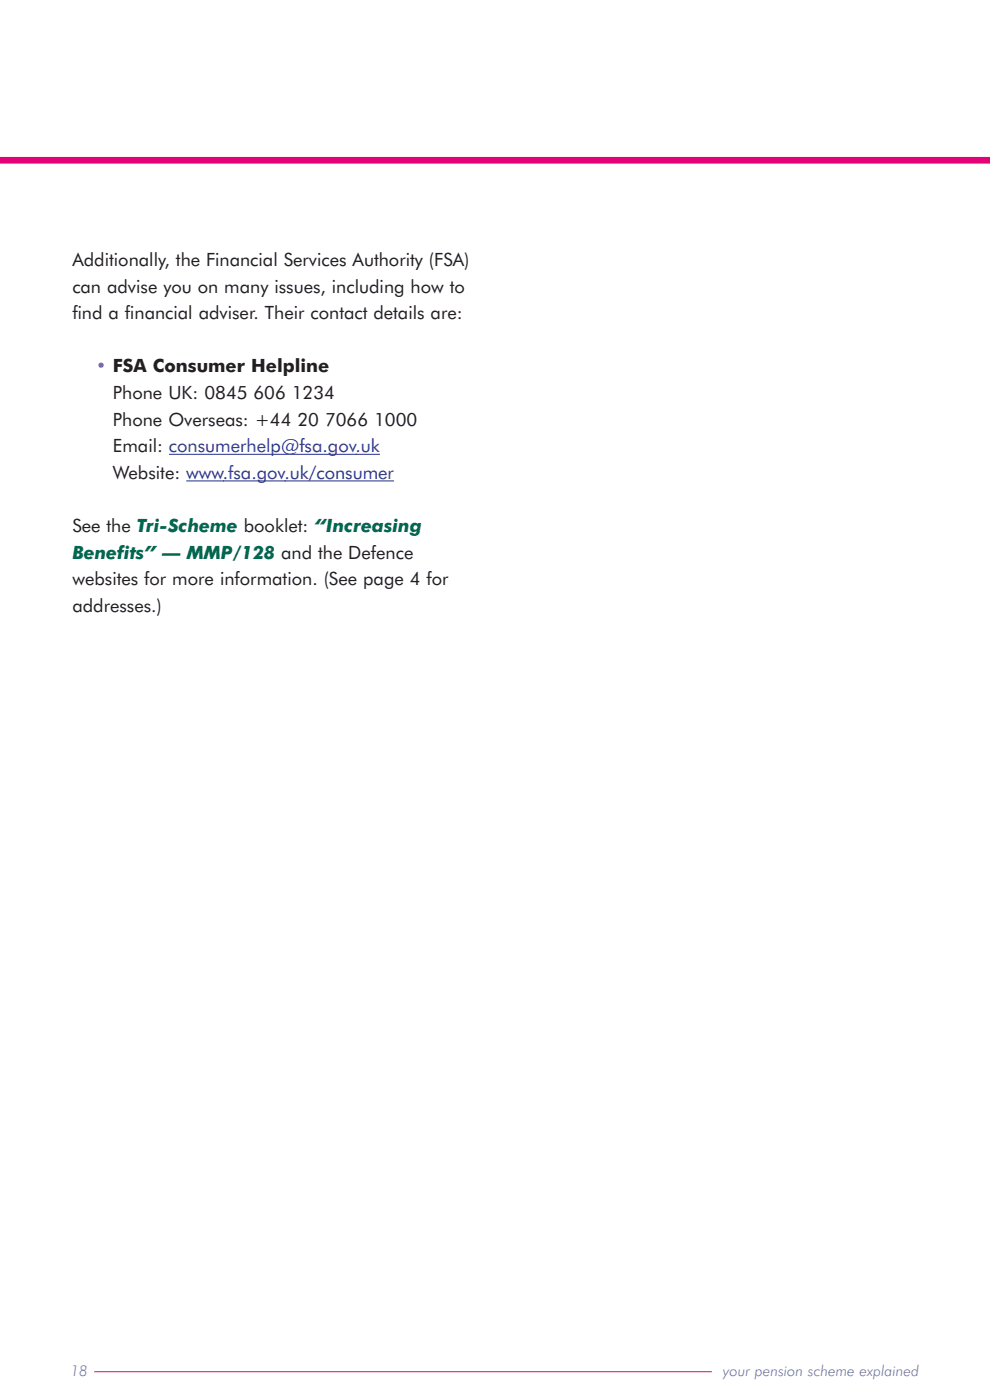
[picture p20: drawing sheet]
<svg xmlns="http://www.w3.org/2000/svg" width="210mm" height="297mm" viewBox="0 0 210 297" stroke-linecap="round" stroke-linejoin="round" font-family="sans-serif">
<defs><g id="words">
<g font-size="3.9" fill="#231f20">
<text x="15.4" y="56.4">Additionally, the Financial Services Authority (FSA)</text>
<text x="15.4" y="62.1">can advise you on many issues, including how to</text>
<text x="15.4" y="67.7">f</text>
<text x="15.4" y="67.7">ind a f</text>
<text x="26.5" y="67.7">inancial adviser. Their contact details are:</text>
<text x="24" y="84.7">Phone UK: 0845 606 1234</text>
<text x="24" y="90.3">Phone Overseas: +44 20 7066 1000</text>
<text x="24" y="96">Email: consumerhelp@fsa.gov.uk</text>
<text x="24" y="101.6">Website: www.fsa.gov.uk/consumer</text>
<text x="15.4" y="112.9">See the Tri-Scheme booklet: “Increasing</text>
<text x="15.4" y="124.2">websites for more information. (See page 4 for</text>
<text x="15.4" y="129.8">addresses.)</text>
</g>
<text font-size="3.9" fill="#7a67ae" x="20.4" y="79">• FSA Consumer Helpline</text>
<g font-size="3.9" fill="#01674d">
<text x="15.4" y="118.5">Benef</text>
<text x="24.9" y="118.5">its” — MMP/128 and the Defence</text>
</g>
<g font-size="3.2" fill="#7a67ae">
<text x="15" y="292">18</text>
<text x="153.4" y="292">your pension scheme explained</text>
</g>
</g></defs>
<path d="M0 34h210.1" fill="none" stroke="#e40278" stroke-width="1.4" stroke-linecap="butt"/>
<path d="M20 291h131" fill="none" stroke="#e40278" stroke-width=".21"/>
<path d="M35.8 96.4h44.8M39.5 102h44.1" fill="none" stroke="#293795" stroke-width=".22"/>
<use href="#words"/>
</svg>
